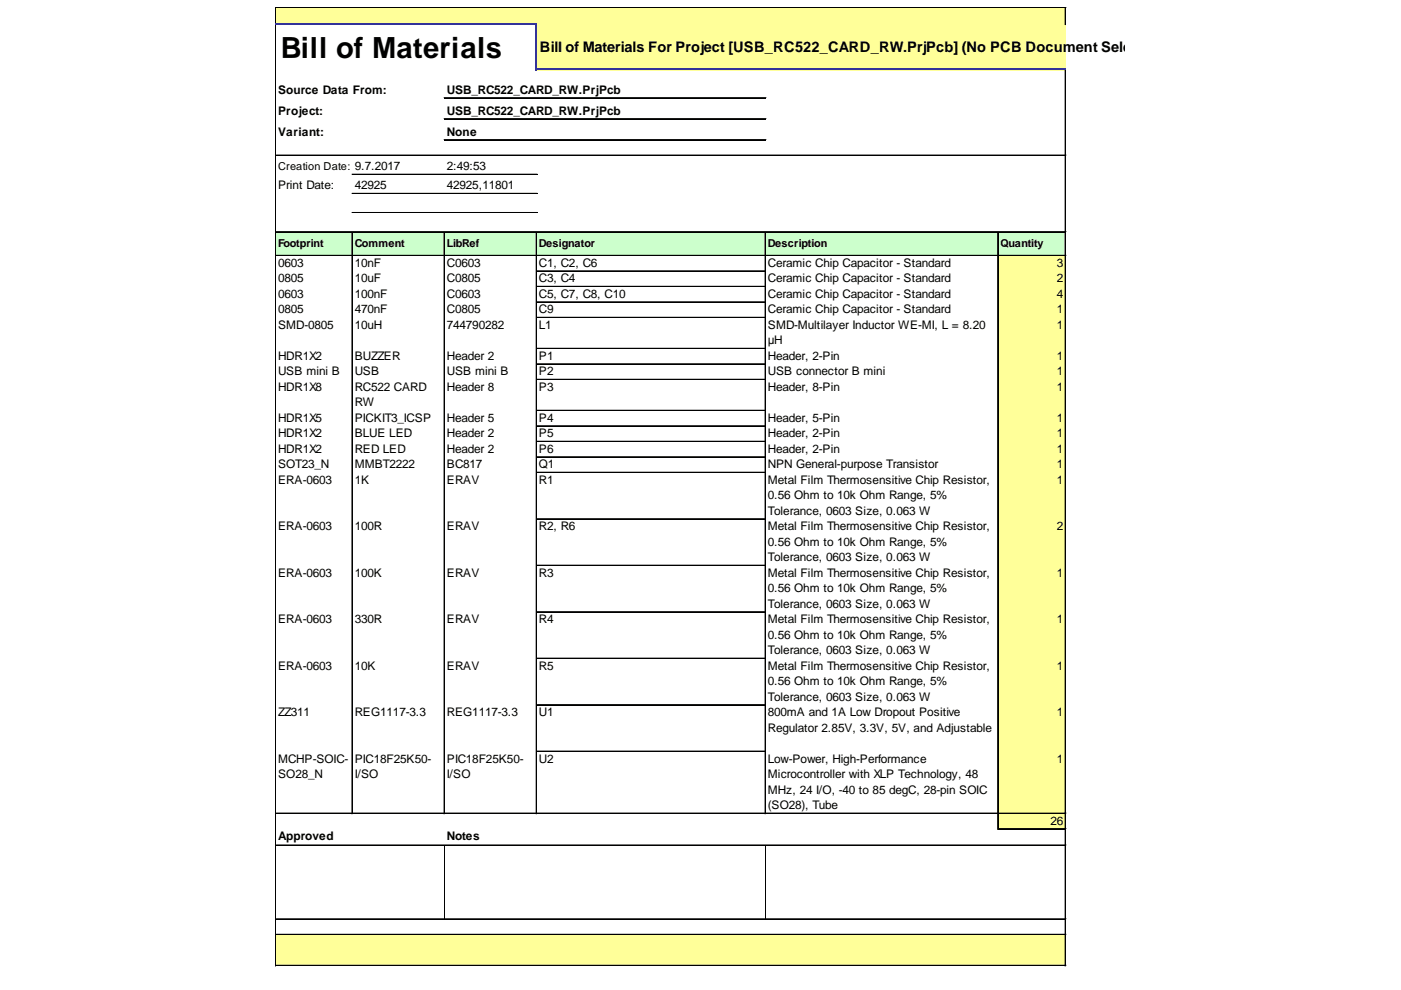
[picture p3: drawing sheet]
<svg xmlns="http://www.w3.org/2000/svg" width="297mm" height="210mm" viewBox="0 0 297 210" stroke-linecap="round" stroke-linejoin="round" font-family="sans-serif">
<defs><g id="words">
<text font-size="6.2" x="59.5" y="12.2">Bill of Materials</text>
<text font-size="3.1" x="114.5" y="10.9">Bill of Materials For Project [USB_RC522_CARD_RW.PrjPcb] (No PCB Document Selected)</text>
<g font-size="2.5">
<text x="59" y="19.9">Source Data From:</text>
<text x="94.7" y="19.9">USB_RC522_CARD_RW.PrjPcb</text>
<text x="59" y="24.3">Project:</text>
<text x="59" y="28.8">Variant:</text>
<text x="94.7" y="24.3">USB_RC522_CARD_RW.PrjPcb</text>
<text x="94.7" y="28.8">None</text>
<text x="59" y="40.2">Print Date:</text>
<text x="75.2" y="40.2">42925</text>
<text x="94.7" y="36.1">2:49:53</text>
<text x="94.7" y="40.2">42925,11801</text>
<text x="59" y="56.6">0603</text>
<text x="59" y="59.9">0805</text>
<text x="75.2" y="56.6">10nF</text>
<text x="75.2" y="59.9">10uF</text>
<text x="94.7" y="56.6">C0603</text>
<text x="94.7" y="59.9">C0805</text>
<text x="114.3" y="56.6">C1, C2, C6</text>
<text x="114.3" y="59.9">C3, C4</text>
<text x="162.8" y="56.6">Ceramic Chip Capacitor - Standard</text>
<text x="162.8" y="59.9">Ceramic Chip Capacitor - Standard</text>
<text x="224.1" y="56.6">3</text>
<text x="224.1" y="59.9">2</text>
<text x="59" y="63.2">0603</text>
<text x="75.2" y="63.2">100nF</text>
<text x="94.7" y="63.2">C0603</text>
<text x="114.3" y="63.2">C5, C7, C8, C10</text>
<text x="162.8" y="63.2">Ceramic Chip Capacitor - Standard</text>
<text x="224.1" y="63.2">4</text>
<text x="59" y="66.5">0805</text>
<text x="59" y="69.7">SMD-0805</text>
<text x="75.2" y="66.5">470nF</text>
<text x="75.2" y="69.7">10uH</text>
<text x="94.7" y="66.5">C0805</text>
<text x="94.7" y="69.7">744790282</text>
<text x="114.3" y="66.5">C9</text>
<text x="114.3" y="69.7">L1</text>
<text x="162.8" y="66.5">Ceramic Chip Capacitor - Standard</text>
<text x="162.8" y="69.7">SMD-Multilayer Inductor WE-MI, L = 8.20</text>
<text x="224.1" y="66.5">1</text>
<text x="224.1" y="69.7">1</text>
<text x="59" y="76.3">HDR1X2</text>
<text x="75.2" y="76.3">BUZZER</text>
<text x="94.7" y="76.3">Header 2</text>
<text x="114.3" y="76.3">P1</text>
<text x="162.8" y="73">µH</text>
<text x="162.8" y="76.3">Header, 2-Pin</text>
<text x="224.1" y="76.3">1</text>
<text x="59" y="79.6">USB mini B</text>
<text x="59" y="82.9">HDR1X8</text>
<text x="75.2" y="79.6">USB</text>
<text x="75.2" y="82.9">RC522 CARD</text>
<text x="94.7" y="79.6">USB mini B</text>
<text x="94.7" y="82.9">Header 8</text>
<text x="114.3" y="79.6">P2</text>
<text x="114.3" y="82.9">P3</text>
<text x="162.8" y="79.6">USB connector B mini</text>
<text x="162.8" y="82.9">Header, 8-Pin</text>
<text x="224.1" y="79.6">1</text>
<text x="224.1" y="82.9">1</text>
<text x="59" y="89.4">HDR1X5</text>
<text x="75.2" y="86.2">RW</text>
<text x="75.2" y="89.4">PICKIT3_ICSP</text>
<text x="94.7" y="89.4">Header 5</text>
<text x="114.3" y="89.4">P4</text>
<text x="162.8" y="89.4">Header, 5-Pin</text>
<text x="224.1" y="89.4">1</text>
<text x="59" y="92.7">HDR1X2</text>
<text x="75.2" y="92.7">BLUE LED</text>
<text x="94.7" y="92.7">Header 2</text>
<text x="114.3" y="92.7">P5</text>
<text x="162.8" y="92.7">Header, 2-Pin</text>
<text x="224.1" y="92.7">1</text>
<text x="59" y="96">HDR1X2</text>
<text x="59" y="99.3">SOT23_N</text>
<text x="75.2" y="96">RED LED</text>
<text x="75.2" y="99.3">MMBT2222</text>
<text x="94.7" y="96">Header 2</text>
<text x="94.7" y="99.3">BC817</text>
<text x="114.3" y="96">P6</text>
<text x="114.3" y="99.3">Q1</text>
<text x="162.8" y="96">Header, 2-Pin</text>
<text x="162.8" y="99.3">NPN General-purpose Transistor</text>
<text x="224.1" y="96">1</text>
<text x="224.1" y="99.3">1</text>
<text x="59" y="102.6">ERA-0603</text>
<text x="75.2" y="102.6">1K</text>
<text x="94.7" y="102.6">ERAV</text>
<text x="114.3" y="102.6">R1</text>
<text x="162.8" y="102.6">Metal Film Thermosensitive Chip Resistor,</text>
<text x="162.8" y="105.9">0.56 Ohm to 10k Ohm Range, 5%</text>
<text x="224.1" y="102.6">1</text>
<text x="59" y="112.4">ERA-0603</text>
<text x="75.2" y="112.4">100R</text>
<text x="94.7" y="112.4">ERAV</text>
<text x="114.3" y="112.4">R2, R6</text>
<text x="162.8" y="109.2">Tolerance, 0603 Size, 0.063 W</text>
<text x="162.8" y="112.4">Metal Film Thermosensitive Chip Resistor,</text>
<text x="224.1" y="112.4">2</text>
<text x="162.8" y="115.7">0.56 Ohm to 10k Ohm Range, 5%</text>
<text x="162.8" y="119">Tolerance, 0603 Size, 0.063 W</text>
<text x="59" y="122.3">ERA-0603</text>
<text x="75.2" y="122.3">100K</text>
<text x="94.7" y="122.3">ERAV</text>
<text x="114.3" y="122.3">R3</text>
<text x="162.8" y="122.3">Metal Film Thermosensitive Chip Resistor,</text>
<text x="162.8" y="125.6">0.56 Ohm to 10k Ohm Range, 5%</text>
<text x="224.1" y="122.3">1</text>
<text x="162.8" y="128.9">Tolerance, 0603 Size, 0.063 W</text>
<text x="59" y="132.2">ERA-0603</text>
<text x="75.2" y="132.2">330R</text>
<text x="94.7" y="132.2">ERAV</text>
<text x="114.3" y="132.2">R4</text>
<text x="162.8" y="132.2">Metal Film Thermosensitive Chip Resistor,</text>
<text x="162.8" y="135.4">0.56 Ohm to 10k Ohm Range, 5%</text>
<text x="224.1" y="132.2">1</text>
<text x="59" y="142">ERA-0603</text>
<text x="75.2" y="142">10K</text>
<text x="94.7" y="142">ERAV</text>
<text x="114.3" y="142">R5</text>
<text x="162.8" y="138.7">Tolerance, 0603 Size, 0.063 W</text>
<text x="162.8" y="142">Metal Film Thermosensitive Chip Resistor,</text>
<text x="224.1" y="142">1</text>
<text x="162.8" y="145.3">0.56 Ohm to 10k Ohm Range, 5%</text>
<text x="162.8" y="148.6">Tolerance, 0603 Size, 0.063 W</text>
<text x="59" y="151.9">ZZ311</text>
<text x="75.2" y="151.9">REG1117-3.3</text>
<text x="94.7" y="151.9">REG1117-3.3</text>
<text x="114.3" y="151.9">U1</text>
<text x="162.8" y="151.9">800mA and 1A Low Dropout Positive</text>
<text x="162.8" y="155.1">Regulator 2.85V, 3.3V, 5V, and Adjustable</text>
<text x="224.1" y="151.9">1</text>
<text x="59" y="161.7">MCHP-SOIC-</text>
<text x="75.2" y="161.7">PIC18F25K50-</text>
<text x="94.7" y="161.7">PIC18F25K50-</text>
<text x="114.3" y="161.7">U2</text>
<text x="162.8" y="161.7">Low-Power, High-Performance</text>
<text x="224.1" y="161.7">1</text>
<text x="59" y="165">SO28_N</text>
<text x="75.2" y="165">I/SO</text>
<text x="94.7" y="165">I/SO</text>
<text x="162.8" y="165">Microcontroller with XLP Technology, 48</text>
<text x="162.8" y="168.3">MHz, 24 I/O, -40 to 85 degC, 28-pin SOIC</text>
<text x="162.8" y="171.6">(SO28), Tube</text>
<text x="59" y="178.1">Approved</text>
<text x="94.7" y="178.1">Notes</text>
<text x="222.7" y="174.9">26</text>
</g>
<g font-size="2.3">
<text x="59" y="36.1">Creation Date: 9.7.2017</text>
<text x="59" y="52.4">Footprint</text>
<text x="75.2" y="52.4">Comment</text>
<text x="94.7" y="52.4">LibRef</text>
<text x="114.3" y="52.4">Designator</text>
<text x="162.8" y="52.4">Description</text>
<text x="212.1" y="52.4">Quantity</text>
</g>
</g></defs>
<g fill="#ff9">
<path d="M58.5 1.7h167.5v3.5h-167.5z"/>
<path d="M113.7 5.1h112.3v9.8h-112.3z"/>
</g>
<path d="M58.5 49.1h167.5v5.2h-167.5z" fill="#cfc"/>
<g fill="#ff9">
<path d="M211.5 54.1h14.5v3.5h-14.5z"/>
<path d="M211.5 57.4h14.5v3.5h-14.5z"/>
<path d="M211.5 60.7h14.5v3.5h-14.5z"/>
<path d="M211.5 64h14.5v3.5h-14.5z"/>
<path d="M211.5 67.3h14.5v6.7h-14.5z"/>
<path d="M211.5 73.8h14.5v3.5h-14.5z"/>
<path d="M211.5 77.1h14.5v3.5h-14.5z"/>
<path d="M211.5 80.4h14.5v6.8h-14.5z"/>
<path d="M211.5 87h14.5v3.5h-14.5z"/>
<path d="M211.5 90.3h14.5v3.4h-14.5z"/>
<path d="M211.5 93.6h14.5v3.4h-14.5z"/>
<path d="M211.5 96.8h14.5v3.5h-14.5z"/>
<path d="M211.5 100.1h14.5v10.1h-14.5z"/>
<path d="M211.5 110h14.5v10h-14.5z"/>
<path d="M211.5 119.8h14.5v10.1h-14.5z"/>
<path d="M211.5 129.7h14.5v10h-14.5z"/>
<path d="M211.5 139.5h14.5v10.1h-14.5z"/>
<path d="M211.5 149.4h14.5v10h-14.5z"/>
<path d="M211.5 159.2h14.5v13.4h-14.5z"/>
<path d="M211.5 172.4h14.5v3.5h-14.5z"/>
<path d="M58.5 198.1h167.5v6.8h-167.5z"/>
</g>
<g fill="none" stroke="#000" stroke-width=".21">
<path d="M58.4 1.6v3.3M58.4 5.2v199.7M58.5 1.6v3.3M58.5 5.2v199.7M58.6 1.6h167.4M58.6 1.7h167.4M225.8 1.8v3.4M225.8 14.9v190M225.9 1.8v3.4M225.9 14.9v190M58.6 32.9h167.4M58.6 33h167.4"/>
<path d="M74.6 36.9h39.3M74.6 37h39.3M94.2 20.7h68.2M94.2 20.8h68.2M94.2 25.1h68.2M94.2 25.2h68.2M94.2 29.6h68.2M94.2 29.7h68.2M58.6 49.1h167.4M58.6 49.2h167.4M58.6 54.1h167.4M58.6 54.2h167.4"/>
<path d="M74.6 49.3v123.3M74.6 41h39.3M74.6 41.1h39.3M74.6 45h39.3M74.6 45.1h39.3M74.7 49.3v123.3M94.2 49.3v123.3M113.7 49.3v123.3M113.8 49.3v123.3M113.9 57.4h48.3M113.9 57.5h48.3M162.2 49.3v123.3"/>
<path d="M162.3 49.3v123.3M211.5 49.3v126.6M211.6 49.3v126.6M113.9 60.7h48.3M113.9 60.8h48.3M113.9 64h48.3M113.9 64.1h48.3M113.9 67.3h48.3M113.9 67.4h48.3M113.9 73.8h48.3M113.9 73.9h48.3M113.9 77.1h48.3"/>
<path d="M113.9 77.2h48.3M113.9 80.4h48.3M113.9 80.5h48.3M113.9 87h48.3M113.9 87.1h48.3M113.9 90.3h48.3M113.9 90.4h48.3M113.9 93.6h48.3M113.9 96.8h48.3M113.9 96.9h48.3M113.9 100.1h48.3M113.9 100.2h48.3"/>
<path d="M113.9 110h48.3M113.9 110.1h48.3M113.9 119.8h48.3M113.9 119.9h48.3M113.9 129.7h48.3M113.9 129.8h48.3M113.9 139.5h48.3M113.9 139.6h48.3M113.9 149.4h48.3M113.9 149.5h48.3M113.9 159.2h48.3M113.9 159.3h48.3"/>
<path d="M58.6 172.4h167.4M58.6 172.5h167.4M58.6 179.2h167.4M94.2 179.3v15.5M162.3 179.3v15.5M211.7 175.7h14.3M211.7 175.8h14.3M58.6 194.8h167.4M58.6 194.9h167.4M58.6 198.1h167.4M58.6 198.2h167.4M58.6 204.7h167.4"/>
<path d="M58.6 204.8h167.4"/>
</g>
<path d="M58.4 5.1h55.5M113.7 5.2v9.7M113.9 14.7h112.1" fill="none" stroke="#339" stroke-width=".39"/>
<use href="#words"/>
</svg>
